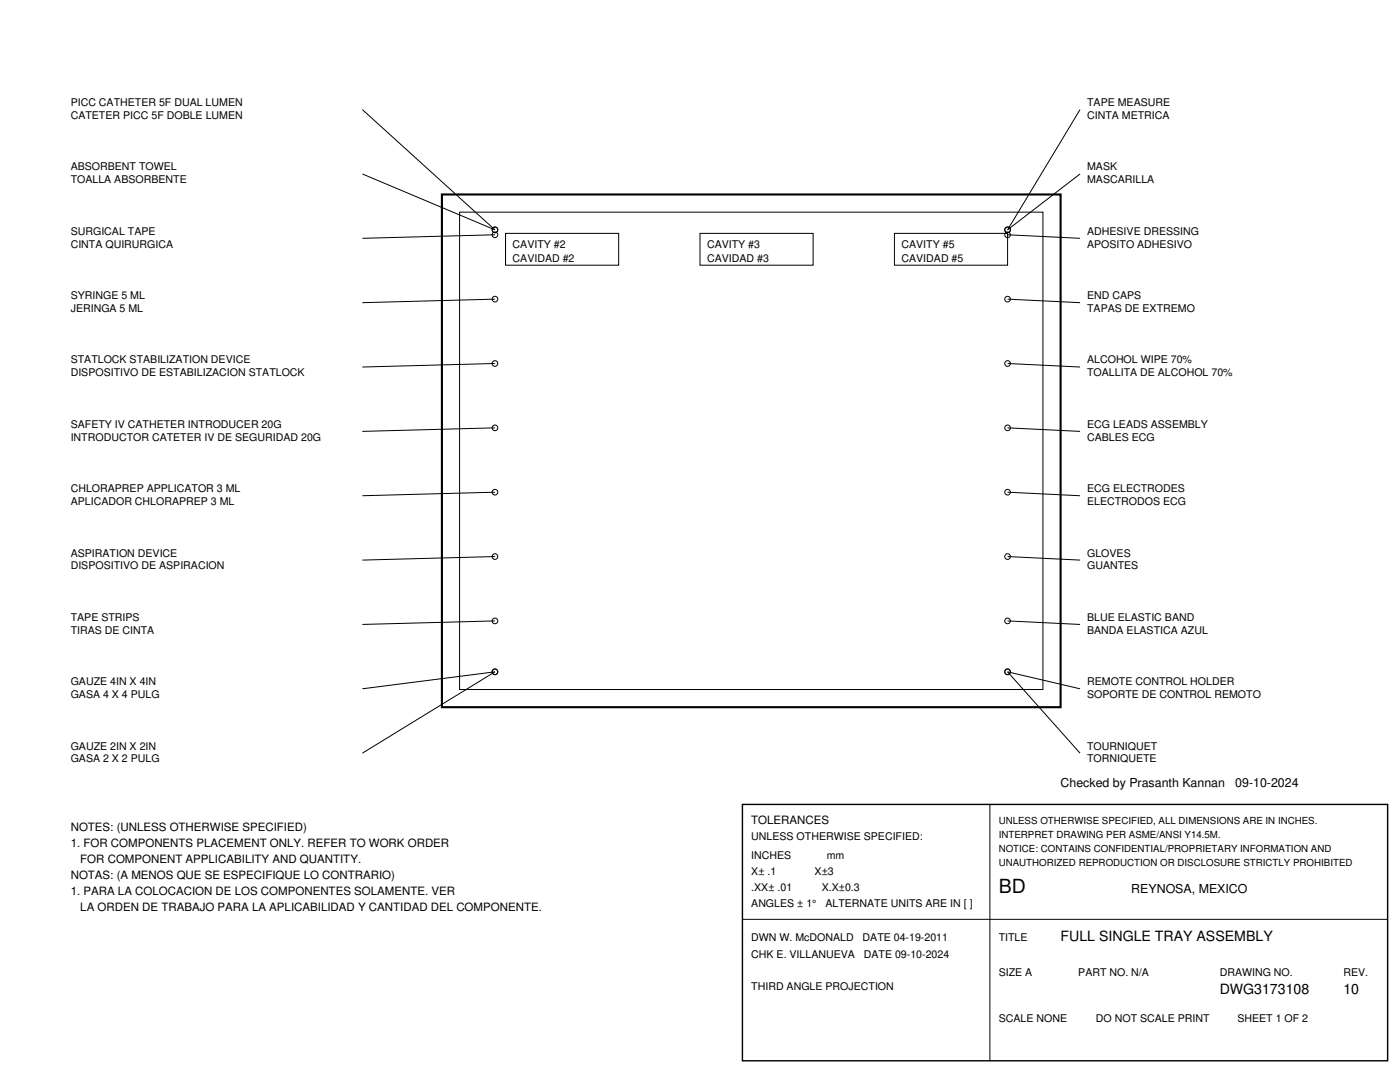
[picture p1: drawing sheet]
<svg xmlns="http://www.w3.org/2000/svg" width="279mm" height="216mm" viewBox="0 0 279 216" stroke-linecap="round" stroke-linejoin="round" font-family="sans-serif">
<defs><g id="words">
<text font-size="3.9" x="199.3" y="178.2">BD</text>
<g font-size="2.8">
<text x="211.7" y="187.7">FULL SINGLE TRAY ASSEMBLY</text>
<text x="243.4" y="198.3">DWG3173108</text>
<text x="268.1" y="198.3">10</text>
</g>
<g font-size="2.5">
<text x="211.7" y="157">Checked by Prasanth Kannan</text>
<text x="246.5" y="157">09-10-2024</text>
<text x="225.8" y="178.2">REYNOSA, MEXICO</text>
</g>
<g font-size="2.3">
<text x="14.1" y="165.8">NOTES: (UNLESS OTHERWISE SPECIFIED)</text>
<text x="149.9" y="164.4">TOLERANCES</text>
<text x="14.1" y="169">1. FOR COMPONENTS PLACEMENT ONLY. REFER TO WORK ORDER</text>
<text x="16" y="172.2">FOR COMPONENT APPLICABILITY AND QUANTITY.</text>
<text x="14.1" y="175.3">NOTAS: (A MENOS QUE SE ESPECIFIQUE LO CONTRARIO)</text>
<text x="14.1" y="178.5">1. PARA LA COLOCACION DE LOS COMPONENTES SOLAMENTE. VER</text>
<text x="16" y="181.7">LA ORDEN DE TRABAJO PARA LA APLICABILIDAD Y CANTIDAD DEL COMPONENTE.</text>
</g>
<g font-size="2.1">
<text x="14.1" y="21.2">PICC CATHETER 5F DUAL LUMEN</text>
<text x="14.1" y="23.7">CATETER PICC 5F DOBLE LUMEN</text>
<text x="217" y="21.2">TAPE MEASURE</text>
<text x="217" y="23.7">CINTA METRICA</text>
<text x="14.1" y="34">ABSORBENT TOWEL</text>
<text x="217" y="34">MASK</text>
<text x="14.1" y="36.5">TOALLA ABSORBENTE</text>
<text x="217" y="36.5">MASCARILLA</text>
<text x="14.1" y="46.8">SURGICAL TAPE</text>
<text x="217" y="46.8">ADHESIVE DRESSING</text>
<text x="14.1" y="49.4">CINTA QUIRURGICA</text>
<text x="102.3" y="49.4">CAVITY #2</text>
<text x="102.3" y="52.2">CAVIDAD #2</text>
<text x="141.1" y="49.4">CAVITY #3</text>
<text x="141.1" y="52.2">CAVIDAD #3</text>
<text x="179.9" y="49.4">CAVITY #5</text>
<text x="179.9" y="52.2">CAVIDAD #5</text>
<text x="217" y="49.4">APOSITO ADHESIVO</text>
<text x="14.1" y="59.7">SYRINGE 5 ML</text>
<text x="217" y="59.7">END CAPS</text>
<text x="14.1" y="62.2">JERINGA 5 ML</text>
<text x="217" y="62.2">TAPAS DE EXTREMO</text>
<text x="14.1" y="72.5">STATLOCK STABILIZATION DEVICE</text>
<text x="14.1" y="75.1">DISPOSITIVO DE ESTABILIZACION STATLOCK</text>
<text x="217" y="72.5">ALCOHOL WIPE 70%</text>
<text x="217" y="75.1">TOALLITA DE ALCOHOL 70%</text>
<text x="14.1" y="85.4">SAFETY IV CATHETER INTRODUCER 20G</text>
<text x="14.1" y="87.9">INTRODUCTOR CATETER IV DE SEGURIDAD 20G</text>
<text x="217" y="85.4">ECG LEADS ASSEMBLY</text>
<text x="217" y="87.9">CABLES ECG</text>
<text x="14.1" y="98.2">CHLORAPREP APPLICATOR 3 ML</text>
<text x="14.1" y="100.8">APLICADOR CHLORAPREP 3 ML</text>
<text x="217" y="98.2">ECG ELECTRODES</text>
<text x="217" y="100.8">ELECTRODOS ECG</text>
<text x="14.1" y="111.1">ASPIRATION DEVICE</text>
<text x="14.1" y="113.6">DISPOSITIVO DE ASPIRACION</text>
<text x="217" y="111.1">GLOVES</text>
<text x="217" y="113.6">GUANTES</text>
<text x="14.1" y="123.9">TAPE STRIPS</text>
<text x="217" y="123.9">BLUE ELASTIC BAND</text>
<text x="14.1" y="126.4">TIRAS DE CINTA</text>
<text x="217" y="126.4">BANDA ELASTICA AZUL</text>
<text x="14.1" y="136.7">GAUZE 4IN X 4IN</text>
<text x="217" y="136.7">REMOTE CONTROL HOLDER</text>
<text x="14.1" y="139.3">GASA 4 X 4 PULG</text>
<text x="217" y="139.3">SOPORTE DE CONTROL REMOTO</text>
<text x="14.1" y="149.6">GAUZE 2IN X 2IN</text>
<text x="217" y="149.6">TOURNIQUET</text>
<text x="14.1" y="152.1">GASA 2 X 2 PULG</text>
<text x="217" y="152.1">TORNIQUETE</text>
<text x="149.9" y="167.6">UNLESS OTHERWISE SPECIFIED:</text>
<text x="149.9" y="171.4">INCHES</text>
<text x="165" y="171.4">mm</text>
<text x="149.9" y="174.6">X± .1</text>
<text x="149.9" y="177.8">.XX± .01</text>
<text x="162.6" y="174.6">X±3</text>
<text x="164" y="177.8">X.X±0.3</text>
<text x="149.9" y="181">ANGLES ± 1°</text>
<text x="164.7" y="181">ALTERNATE UNITS ARE IN [ ]</text>
<text x="149.9" y="187.7">DWN W. McDONALD</text>
<text x="149.9" y="191.2">CHK E. VILLANUEVA</text>
<text x="172.2" y="187.7">DATE 04-19-2011</text>
<text x="172.4" y="191.2">DATE 09-10-2024</text>
<text x="199.3" y="187.7">TITLE</text>
<text x="149.9" y="197.6">THIRD ANGLE PROJECTION</text>
<text x="199.3" y="194.7">SIZE A</text>
<text x="215.2" y="194.7">PART NO. N/A</text>
<text x="243.4" y="194.7">DRAWING NO.</text>
<text x="268.1" y="194.7">REV.</text>
<text x="199.3" y="203.9">SCALE NONE</text>
<text x="218.7" y="203.9">DO NOT SCALE PRINT</text>
<text x="246.9" y="203.9">SHEET 1 OF 2</text>
</g>
<g font-size="1.9">
<text x="199.3" y="164.4">UNLESS OTHERWISE SPECIFIED, ALL DIMENSIONS ARE IN INCHES.</text>
<text x="199.3" y="167.2">INTERPRET DRAWING PER ASME/ANSI Y14.5M.</text>
<text x="199.3" y="170">NOTICE: CONTAINS CONFIDENTIAL/PROPRIETARY INFORMATION AND</text>
<text x="199.3" y="172.9">UNAUTHORIZED REPRODUCTION OR DISCLOSURE STRICTLY PROHIBITED</text>
</g>
</g></defs>
<path d="M88.2 38.8h123.5v102.3h-123.5z" fill="none" stroke="#000" stroke-width=".42"/>
<g fill="none" stroke="#000" stroke-width=".2">
<path d="M72.3 21.9l26.5 24-26.5-11.2M215.5 21.9l-14.4 24 14.4-11.2M91.7 42.3h116.4v95.3h-116.4zM98.8 46.8l-26.5 .8M98.8 59.7l-26.5 .7M100.9 46.6h22.6v6.3h-22.6zM139.7 46.6h22.6v6.3h-22.6zM178.5 46.6h22.6v6.3h-22.6zM201.1 46.8l14.4 .8M201.1 59.7l14.4 .7M98.8 72.5l-26.5 .7M201.1 72.5l14.4 .7"/>
<path d="M98.8 85.4l-26.5 .7M98.8 98.2l-26.5 .7M201.1 85.4l14.4 .7M201.1 98.2l14.4 .7M98.8 111.1l-26.5 .7M201.1 111.1l14.4 .7M72.3 137.4l26.5-3.3-26.5 16.2M98.8 123.9l-26.5 .7M201.1 123.9l14.4 .7M215.5 137.4l-14.4-3.3 14.4 16.2M197.6 160.5v51.2M148.2 183.4h128.7"/>
<circle cx="98.8" cy="59.7" r=".56"/>
<circle cx="98.8" cy="46.8" r=".56"/>
<circle cx="98.8" cy="45.9" r=".56"/>
<circle cx="201.1" cy="59.7" r=".56"/>
<circle cx="201.1" cy="46.8" r=".56"/>
<circle cx="201.1" cy="45.9" r=".56"/>
<circle cx="98.8" cy="72.5" r=".56"/>
<circle cx="201.1" cy="72.5" r=".56"/>
<circle cx="98.8" cy="98.2" r=".56"/>
<circle cx="98.8" cy="85.4" r=".56"/>
<circle cx="201.1" cy="98.2" r=".56"/>
<circle cx="201.1" cy="85.4" r=".56"/>
<circle cx="98.8" cy="111.1" r=".56"/>
<circle cx="201.1" cy="111.1" r=".56"/>
<circle cx="98.8" cy="123.9" r=".56"/>
<circle cx="98.8" cy="134.1" r=".56"/>
<circle cx="201.1" cy="123.9" r=".56"/>
<circle cx="201.1" cy="134.1" r=".56"/>
</g>
<path d="M148.2 160.5h128.7v51.2h-128.7z" fill="none" stroke="#000" stroke-width=".28"/>
<use href="#words"/>
</svg>
